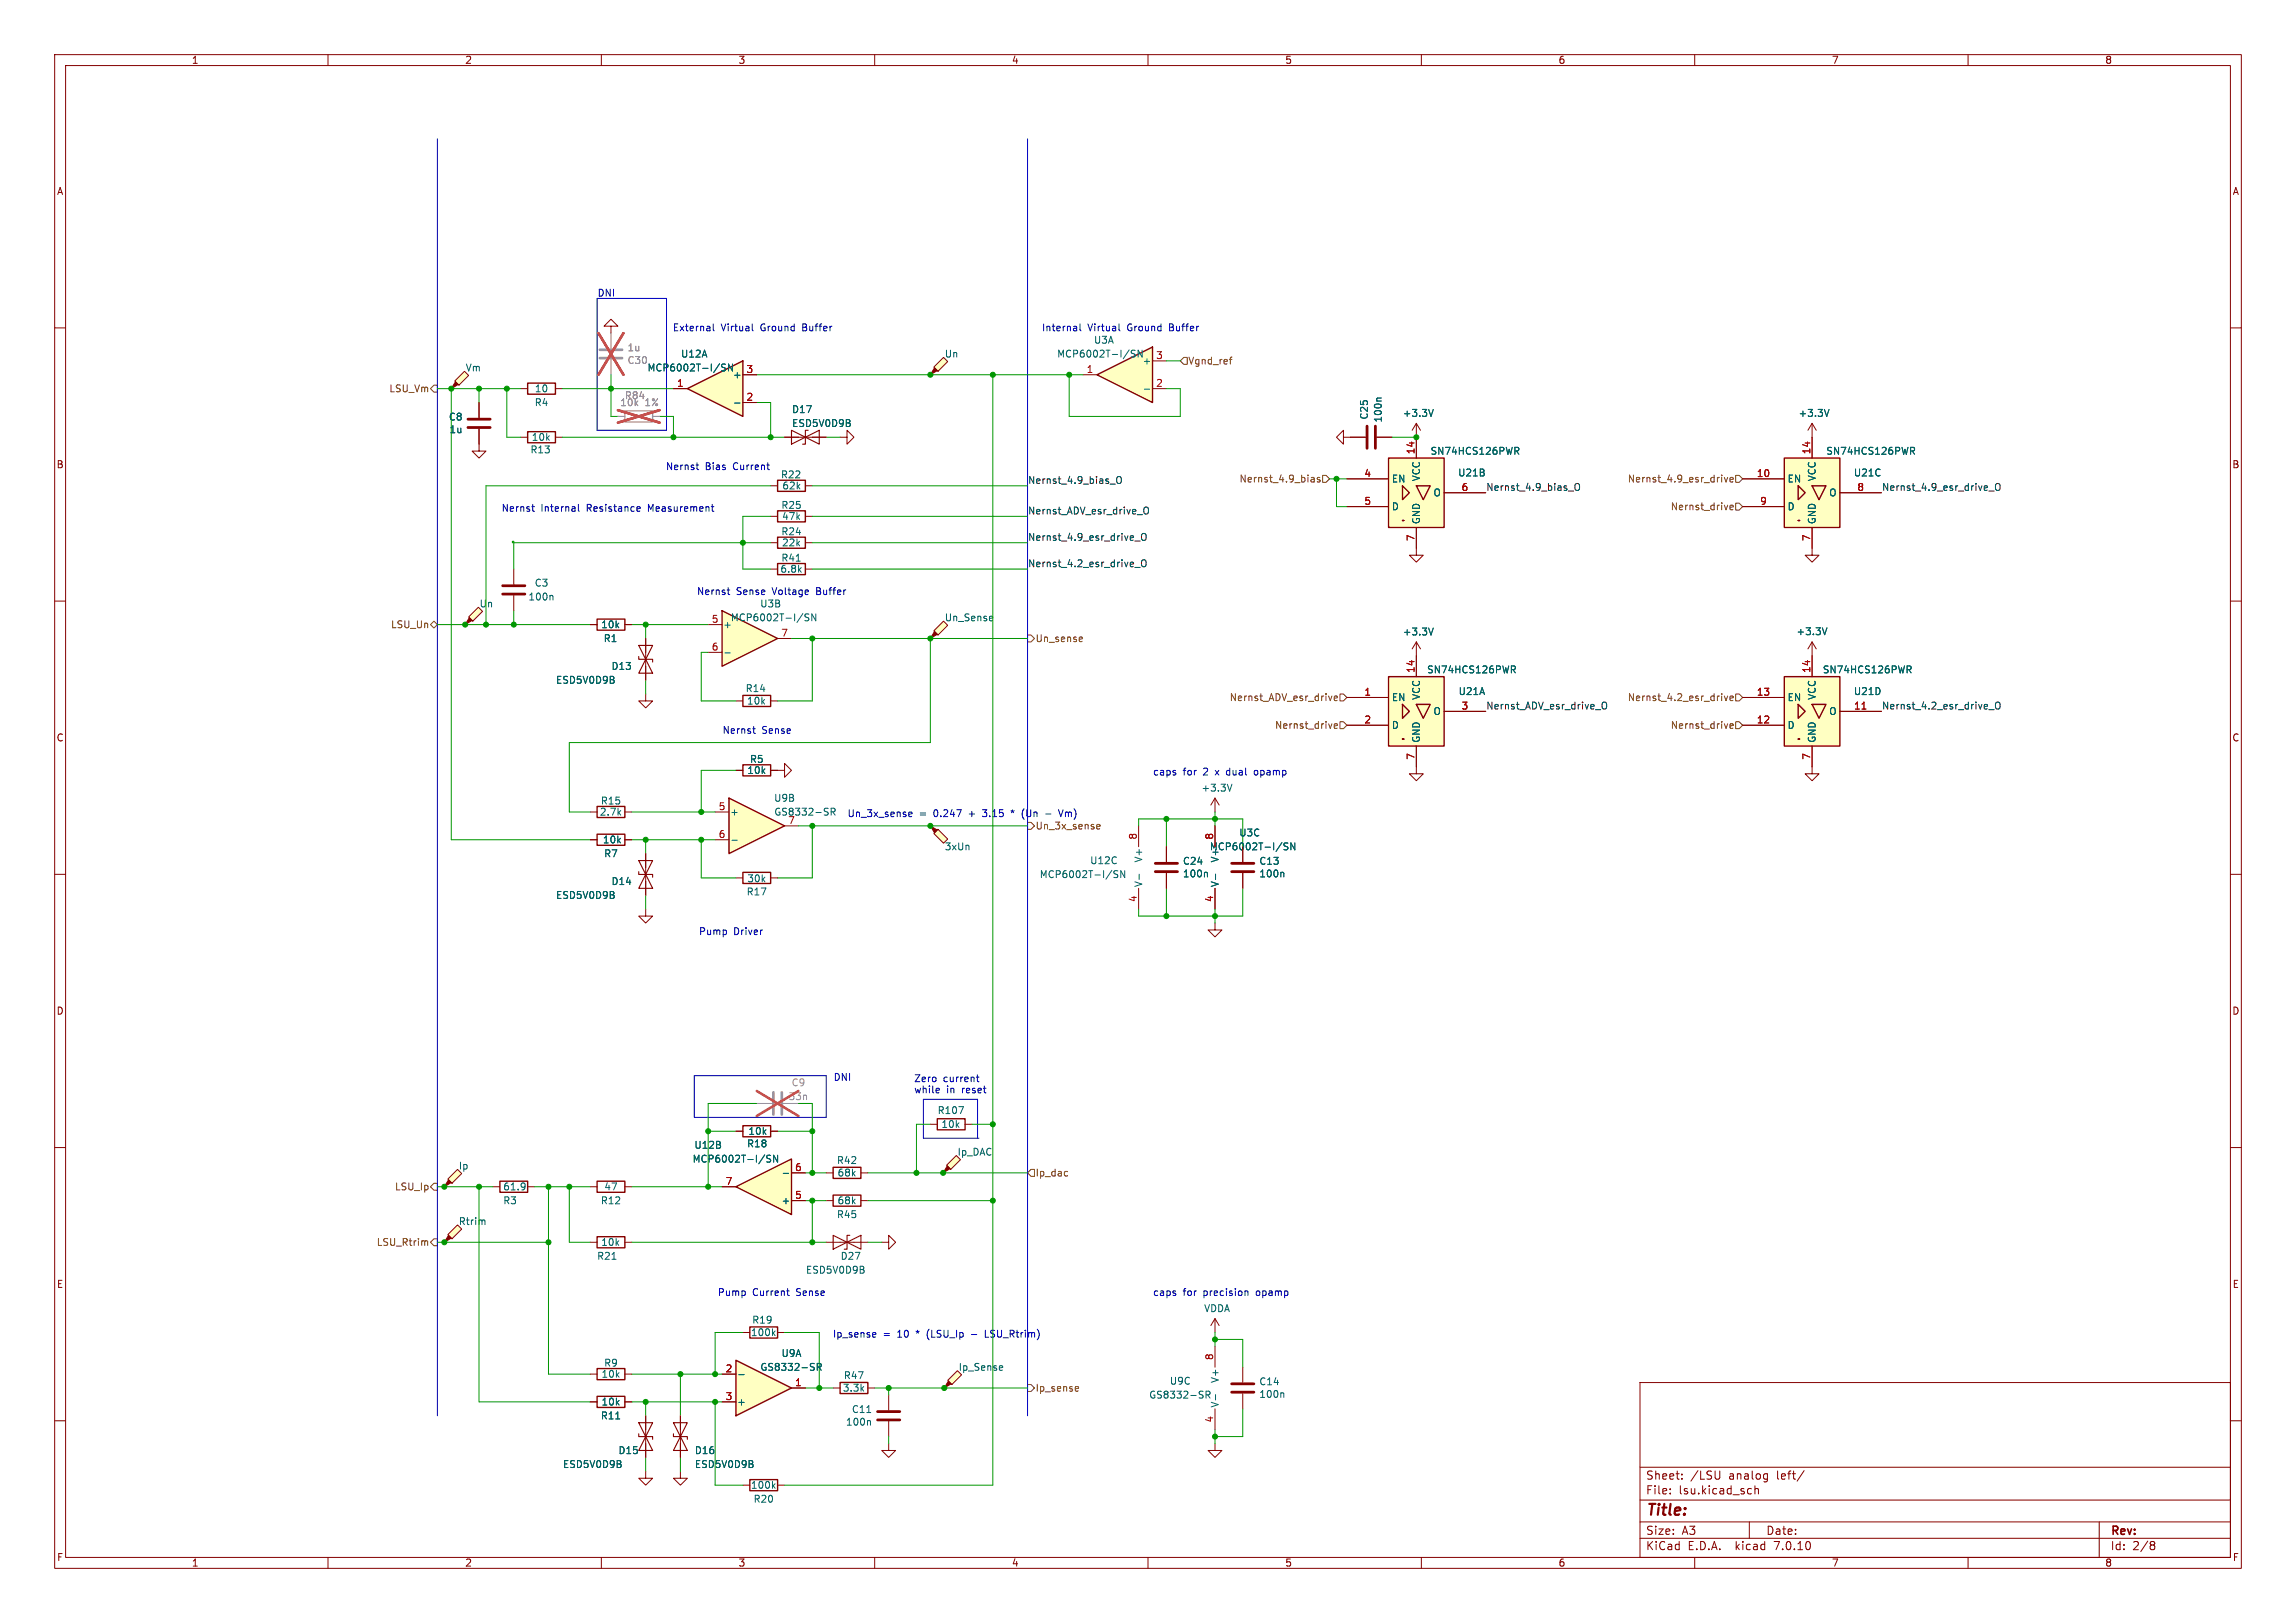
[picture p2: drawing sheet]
<svg xmlns="http://www.w3.org/2000/svg" width="420mm" height="297mm" viewBox="0 0 420 297" stroke-linecap="round" stroke-linejoin="round" font-family="sans-serif">
<defs><g id="words">
<text font-size="2.8" fill="#840000" x="301" y="277.9">Title:</text>
<g font-size="2.1" fill="#840000">
<text x="301" y="273.7">File:</text>
<text x="301" y="271">Sheet:</text>
<text x="307.1" y="273.7">lsu.kicad_sch</text>
<text x="309.2" y="271">/LSU</text>
<text x="316.3" y="271">analog</text>
<text x="325.2" y="271">left/</text>
<text x="301" y="281.1">Size:</text>
<text x="307.6" y="281.1">A3</text>
<text x="323" y="281.1">Date:</text>
<text x="386" y="281.3">Rev:</text>
<text x="301" y="283.9">KiCad</text>
<text x="308.7" y="283.9">E.D.A.</text>
<text x="317.6" y="283.9">kicad</text>
<text x="324.8" y="283.9">7.0.10</text>
<text x="386" y="283.9">Id:</text>
<text x="390.1" y="283.9">2/8</text>
</g>
<g font-size="1.8" fill="#840000">
<text x="35" y="11.9">1</text>
<text x="85" y="11.9">2</text>
<text x="135" y="11.9">3</text>
<text x="185" y="11.9">4</text>
<text x="235" y="11.9">5</text>
<text x="285" y="11.9">6</text>
<text x="335" y="11.9">7</text>
<text x="385" y="11.9">8</text>
<text x="10.3" y="35.9">A</text>
<text x="408.3" y="35.9">A</text>
<text x="10.3" y="85.9">B</text>
<text x="408.2" y="85.9">B</text>
<text x="10.3" y="135.9">C</text>
<text x="408.2" y="135.9">C</text>
<text x="10.3" y="185.9">D</text>
<text x="408.2" y="185.9">D</text>
<text x="10.3" y="235.9">E</text>
<text x="408.3" y="235.9">E</text>
<text x="10.3" y="285.9">F</text>
<text x="35" y="286.9">1</text>
<text x="85" y="286.9">2</text>
<text x="135" y="286.9">3</text>
<text x="185" y="286.9">4</text>
<text x="235" y="286.9">5</text>
<text x="285" y="286.9">6</text>
<text x="335" y="286.9">7</text>
<text x="385" y="286.9">8</text>
<text x="408.3" y="285.9">F</text>
</g>
<g font-size="1.8" fill="#0000c2">
<text x="109.2" y="54.4">DNI</text>
<text x="123" y="60.7">External</text>
<text x="131.9" y="60.7">Virtual</text>
<text x="139.2" y="60.7">Ground</text>
<text x="147.1" y="60.7">Buffer</text>
<text x="190.5" y="60.7">Internal</text>
<text x="199" y="60.7">Virtual</text>
<text x="206.3" y="60.7">Ground</text>
<text x="214.2" y="60.7">Buffer</text>
<text x="121.7" y="86.1">Nernst</text>
<text x="129" y="86.1">Bias</text>
<text x="134.2" y="86.1">Current</text>
<text x="91.7" y="93.7">Nernst</text>
<text x="98.9" y="93.7">Internal</text>
<text x="107.4" y="93.7">Resistance</text>
<text x="118.8" y="93.7">Measurement</text>
<text x="127.4" y="109">Nernst</text>
<text x="134.7" y="109">Sense</text>
<text x="141.4" y="109">Voltage</text>
<text x="149.6" y="109">Buffer</text>
<text x="132.1" y="134.4">Nernst</text>
<text x="139.4" y="134.4">Sense</text>
<text x="210.8" y="142">caps</text>
<text x="216.4" y="142">for</text>
<text x="220.2" y="142">2</text>
<text x="222.6" y="142">x</text>
<text x="224.8" y="142">dual</text>
<text x="230.1" y="142">opamp</text>
<text x="154.9" y="149.6">Un_3x_sense</text>
<text x="168.1" y="149.6">=</text>
<text x="170.9" y="149.6">0.247</text>
<text x="177.5" y="149.6">+</text>
<text x="180.2" y="149.6">3.15</text>
<text x="185.6" y="149.6">*</text>
<text x="187.8" y="149.6">(Un</text>
<text x="195" y="149.6">Vm)</text>
<text x="127.8" y="171.2">Pump</text>
<text x="134.2" y="171.2">Driver</text>
<text x="152.4" y="197.9">DNI</text>
<text x="167.1" y="198.1">Zero</text>
<text x="167.1" y="200.2">while</text>
<text x="172.5" y="198.1">current</text>
<text x="173.1" y="200.2">in</text>
<text x="176.1" y="200.2">reset</text>
<text x="131.2" y="237.2">Pump</text>
<text x="137.6" y="237.2">Current</text>
<text x="145.8" y="237.2">Sense</text>
<text x="210.8" y="237.2">caps</text>
<text x="216.4" y="237.2">for</text>
<text x="220.2" y="237.2">precision</text>
<text x="230.1" y="237.2">opamp</text>
<text x="152.3" y="244.9">Ip_sense</text>
<text x="161.5" y="244.9">=</text>
<text x="164.3" y="244.9">10</text>
<text x="167.9" y="244.9">*</text>
<text x="170" y="244.9">(LSU_Ip</text>
<text x="181.1" y="244.9">LSU_Rtrim)</text>
</g>
<g font-size="1.8" fill="#989898">
<text x="114.7" y="64.5">1u</text>
<text x="114.7" y="66.8">C30</text>
<text x="113.4" y="74.5">10k</text>
<text x="114.2" y="73.3">R84</text>
<text x="118" y="74.5">1%</text>
<text x="144.2" y="201.5">33n</text>
<text x="144.7" y="199">C9</text>
</g>
<g font-size="1.8" fill="#006464">
<text x="124.5" y="65.6">U12A</text>
<text x="172.7" y="65.6">Un</text>
<text x="193.3" y="65.6">MCP6002T-I/SN</text>
<text x="200" y="63.1">U3A</text>
<text x="85.1" y="68.2">Vm</text>
<text x="97.7" y="72">10</text>
<text x="118.3" y="68.2">MCP6002T-I/SN</text>
<text x="134" y="69.4">+</text>
<text x="208.9" y="66.9">+</text>
<text x="82" y="77.2">C8</text>
<text x="97.7" y="74.5">R4</text>
<text x="144.8" y="75.8">D17</text>
<text x="250.4" y="76.9" transform="rotate(-90 250.4 76.9)">C25</text>
<text x="253" y="77.4" transform="rotate(-90 253 77.4)">100n</text>
<text x="256.5" y="76.5">+3.3V</text>
<text x="328.9" y="76.5">+3.3V</text>
<text x="82.1" y="79.5">1u</text>
<text x="96.9" y="83.2">R13</text>
<text x="97.2" y="80.9">10k</text>
<text x="144.8" y="78.3">ESD5V0D9B</text>
<text x="261.6" y="83.4">SN74HCS126PWR</text>
<text x="334" y="83.4">SN74HCS126PWR</text>
<text x="142.8" y="87.7">R22</text>
<text x="143" y="89.8">62k</text>
<text x="254.5" y="88.5">EN</text>
<text x="259.9" y="88.2" transform="rotate(-90 259.9 88.2)">VCC</text>
<text x="266.6" y="87.4">U21B</text>
<text x="326.9" y="88.5">EN</text>
<text x="332.3" y="88.2" transform="rotate(-90 332.3 88.2)">VCC</text>
<text x="339" y="87.4">U21C</text>
<text x="142.8" y="93.3">R25</text>
<text x="143" y="95.4">47k</text>
<text x="254.5" y="93.6">D</text>
<text x="262.1" y="91">O</text>
<text x="326.9" y="93.6">D</text>
<text x="334.5" y="91">O</text>
<text x="142.8" y="98.1">R24</text>
<text x="143" y="100.2">22k</text>
<text x="259.9" y="96" transform="rotate(-90 259.9 96)">GND</text>
<text x="332.3" y="96" transform="rotate(-90 332.3 96)">GND</text>
<text x="97.7" y="107.5">C3</text>
<text x="142.7" y="105">6.8k</text>
<text x="142.8" y="103">R41</text>
<text x="87.6" y="111.4">Un</text>
<text x="96.6" y="110.1">100n</text>
<text x="133.6" y="113.9">MCP6002T-I/SN</text>
<text x="139" y="111.4">U3B</text>
<text x="172.7" y="113.9">Un_Sense</text>
<text x="109.9" y="115.2">10k</text>
<text x="110.3" y="117.7">R1</text>
<text x="132.2" y="115.2">+</text>
<text x="256.5" y="116.5">+3.3V</text>
<text x="328.5" y="116.4">+3.3V</text>
<text x="101.6" y="125.3">ESD5V0D9B</text>
<text x="111.8" y="122.8">D13</text>
<text x="260.9" y="123.4">SN74HCS126PWR</text>
<text x="333.3" y="123.4">SN74HCS126PWR</text>
<text x="136.3" y="126.8">R14</text>
<text x="136.5" y="129.1">10k</text>
<text x="254.5" y="128.5">EN</text>
<text x="259.9" y="128.2" transform="rotate(-90 259.9 128.2)">VCC</text>
<text x="262.1" y="131">O</text>
<text x="266.7" y="127.4">U21A</text>
<text x="326.9" y="128.5">EN</text>
<text x="332.3" y="128.2" transform="rotate(-90 332.3 128.2)">VCC</text>
<text x="334.5" y="131">O</text>
<text x="339" y="127.4">U21D</text>
<text x="254.5" y="133.6">D</text>
<text x="259.9" y="136" transform="rotate(-90 259.9 136)">GND</text>
<text x="326.9" y="133.6">D</text>
<text x="332.3" y="136" transform="rotate(-90 332.3 136)">GND</text>
<text x="136.6" y="141.8">10k</text>
<text x="137.1" y="139.8">R5</text>
<text x="109.6" y="149.5">2.7k</text>
<text x="109.8" y="147.4">R15</text>
<text x="133.5" y="149.5">+</text>
<text x="141.5" y="146.9">U9B</text>
<text x="141.5" y="149.5">GS8332-SR</text>
<text x="219.7" y="145.1">+3.3V</text>
<text x="110.2" y="154.5">10k</text>
<text x="144.1" y="150.9">7</text>
<text x="172.7" y="155.8">3xUn</text>
<text x="221.2" y="155.8">MCP6002T-I/SN</text>
<text x="226.6" y="153.3">U3C</text>
<text x="110.4" y="157.1">R7</text>
<text x="136.6" y="161.6">30k</text>
<text x="190.1" y="160.9">MCP6002T-I/SN</text>
<text x="199.3" y="158.3">U12C</text>
<text x="209.1" y="157.9" transform="rotate(-90 209.1 157.9)">V+</text>
<text x="216.3" y="160.8">100n</text>
<text x="216.3" y="158.4">C24</text>
<text x="223.1" y="157.9" transform="rotate(-90 223.1 157.9)">V+</text>
<text x="230.3" y="160.8">100n</text>
<text x="230.3" y="158.4">C13</text>
<text x="101.6" y="164.7">ESD5V0D9B</text>
<text x="111.8" y="162.2">D14</text>
<text x="136.5" y="164.1">R17</text>
<text x="209.1" y="162.4" transform="rotate(-90 209.1 162.4)">V-</text>
<text x="223.1" y="162.4" transform="rotate(-90 223.1 162.4)">V-</text>
<text x="136.8" y="207.9">10k</text>
<text x="171.4" y="204.1">R107</text>
<text x="172.1" y="206.6">10k</text>
<text x="83.8" y="214.2">Ip</text>
<text x="126.6" y="213">MCP6002T-I/SN</text>
<text x="126.9" y="210.4">U12B</text>
<text x="136.6" y="210.2">R18</text>
<text x="153" y="213.2">R42</text>
<text x="153.1" y="215.5">68k</text>
<text x="175.1" y="211.7">Ip_DAC</text>
<text x="92" y="220.6">R3</text>
<text x="92" y="218">61.9</text>
<text x="109.8" y="220.6">R12</text>
<text x="110.4" y="218">47</text>
<text x="142.9" y="220.6">+</text>
<text x="153.1" y="220.6">68k</text>
<text x="83.8" y="224.4">Rtrim</text>
<text x="153" y="223.1">R45</text>
<text x="109.1" y="230.7">R21</text>
<text x="109.9" y="228.2">10k</text>
<text x="147.3" y="233.3">ESD5V0D9B</text>
<text x="153.7" y="230.7">D27</text>
<text x="137.3" y="244.7">100k</text>
<text x="137.5" y="242.4">R19</text>
<text x="220.2" y="240.3">VDDA</text>
<text x="110.4" y="250.3">R9</text>
<text x="139" y="251.1">GS8332-SR</text>
<text x="142.9" y="248.5">U9A</text>
<text x="175.3" y="251.1">Ip_Sense</text>
<text x="109.9" y="252.3">10k</text>
<text x="109.9" y="257.4">10k</text>
<text x="134.7" y="257.4">+</text>
<text x="154.1" y="254.9">3.3k</text>
<text x="154.3" y="252.6">R47</text>
<text x="210.1" y="256.1">GS8332-SR</text>
<text x="213.9" y="253.6">U9C</text>
<text x="223.1" y="257.7" transform="rotate(-90 223.1 257.7)">V-</text>
<text x="223.1" y="253.2" transform="rotate(-90 223.1 253.2)">V+</text>
<text x="230.3" y="256">100n</text>
<text x="230.3" y="253.7">C14</text>
<text x="109.8" y="259.9">R11</text>
<text x="154.6" y="261.1">100n</text>
<text x="155.7" y="258.8">C11</text>
<text x="102.9" y="268.8">ESD5V0D9B</text>
<text x="113" y="266.3">D15</text>
<text x="127" y="266.3">D16</text>
<text x="127" y="268.8">ESD5V0D9B</text>
<text x="137.3" y="272.6">100k</text>
<text x="137.8" y="275.2">R20</text>
</g>
<g font-size="1.8" fill="#a90000">
<text x="211.4" y="65.8">3</text>
<text x="123.8" y="70.9">1</text>
<text x="136.5" y="68.3">3</text>
<text x="198.7" y="68.3">1</text>
<text x="211.4" y="70.9">2</text>
<text x="136.5" y="73.4">2</text>
<text x="258.8" y="83.2" transform="rotate(-90 258.8 83.2)">14</text>
<text x="331.2" y="83.2" transform="rotate(-90 331.2 83.2)">14</text>
<text x="249.5" y="87.4">4</text>
<text x="267.3" y="89.9">6</text>
<text x="321.3" y="87.4">10</text>
<text x="339.7" y="89.9">8</text>
<text x="249.5" y="92.5">5</text>
<text x="321.9" y="92.5">9</text>
<text x="258.8" y="99.1" transform="rotate(-90 258.8 99.1)">7</text>
<text x="331.2" y="99.1" transform="rotate(-90 331.2 99.1)">7</text>
<text x="130.1" y="114">5</text>
<text x="130.1" y="119.1">6</text>
<text x="142.8" y="116.6">7</text>
<text x="258.8" y="123.2" transform="rotate(-90 258.8 123.2)">14</text>
<text x="331.2" y="123.2" transform="rotate(-90 331.2 123.2)">14</text>
<text x="249.5" y="127.4">1</text>
<text x="267.3" y="129.9">3</text>
<text x="321.3" y="127.4">13</text>
<text x="339" y="129.9">11</text>
<text x="249.5" y="132.5">2</text>
<text x="321.3" y="132.5">12</text>
<text x="258.8" y="139.1" transform="rotate(-90 258.8 139.1)">7</text>
<text x="331.2" y="139.1" transform="rotate(-90 331.2 139.1)">7</text>
<text x="131.4" y="148.3">5</text>
<text x="131.4" y="153.4">6</text>
<text x="208" y="153.7" transform="rotate(-90 208 153.7)">8</text>
<text x="222" y="153.7" transform="rotate(-90 222 153.7)">8</text>
<text x="208" y="165.2" transform="rotate(-90 208 165.2)">4</text>
<text x="222" y="165.2" transform="rotate(-90 222 165.2)">4</text>
<text x="145.3" y="214.4">6</text>
<text x="132.6" y="216.9">7</text>
<text x="145.3" y="219.5">5</text>
<text x="132.6" y="251.2">2</text>
<text x="222" y="249" transform="rotate(-90 222 249)">8</text>
<text x="132.6" y="256.3">3</text>
<text x="145.3" y="253.7">1</text>
<text x="222" y="260.4" transform="rotate(-90 222 260.4)">4</text>
</g>
<g font-size="1.8" fill="#725600">
<text x="71.1" y="72">LSU_Vm</text>
<text x="217.3" y="66.9">Vgnd_ref</text>
<text x="226.6" y="88.5">Nernst_4.9_bias</text>
<text x="297.7" y="88.5">Nernst_4.9_esr_drive</text>
<text x="305.5" y="93.6">Nernst_drive</text>
<text x="71.4" y="115.2">LSU_Un</text>
<text x="189.3" y="117.7">Un_sense</text>
<text x="224.8" y="128.5">Nernst_ADV_esr_drive</text>
<text x="297.7" y="128.5">Nernst_4.2_esr_drive</text>
<text x="233.1" y="133.6">Nernst_drive</text>
<text x="305.5" y="133.6">Nernst_drive</text>
<text x="189.3" y="152">Un_3x_sense</text>
<text x="189.3" y="215.5">Ip_dac</text>
<text x="72.1" y="218">LSU_Ip</text>
<text x="68.8" y="228.2">LSU_Rtrim</text>
<text x="189.3" y="254.9">Ip_sense</text>
</g>
<g font-size="1.8" fill="#0f0f0f">
<text x="188" y="88.6">Nernst_4.9_bias_O</text>
<text x="271.8" y="89.9">Nernst_4.9_bias_O</text>
<text x="344.2" y="89.9">Nernst_4.9_esr_drive_O</text>
<text x="188" y="94.2">Nernst_ADV_esr_drive_O</text>
<text x="188" y="99.1">Nernst_4.9_esr_drive_O</text>
<text x="188" y="103.9">Nernst_4.2_esr_drive_O</text>
<text x="271.8" y="129.9">Nernst_ADV_esr_drive_O</text>
<text x="344.2" y="129.9">Nernst_4.2_esr_drive_O</text>
</g>
</g></defs>
<g fill="none" stroke="#840000" stroke-width=".18">
<path d="M10 10h400v277h-400zM12 12h396v273h-396zM60 10v2M110 10v2M160 10v2M210 10v2M260 10v2M310 10v2M360 10v2M10 60h2M111.8 59.7h-1.3l1.3-1.3 1.2 1.3h-1.2v1.3M408 60h2"/>
<path d="M87.6 81.3v1.3h-1.2l1.2 1.2 1.3-1.2h-1.3M10 110h2M331.5 117.5l-.8 1.2M331.5 117.5v2.5M331.5 117.5l.7 1.2M408 110h2M118.1 127v1.3h-1.3l1.3 1.2 1.3-1.2h-1.3M10 160h2M331.5 140.3v1.3h-1.3l1.3 1.3 1.2-1.3h-1.2M408 160h2M10 210h2M408 210h2"/>
<path d="M10 260h2M300 253h108v32h-108zM408 260h2M300 278.5h108M300 274.5h108M300 268.5h108M305.5 273.2v.2M305.5 272.5v.1M307.7 270.5v.2M307.7 269.8v.1M314.6 269.2v1.2l-.3 .3M319.9 272.4l.5 .1"/>
<path d="M320 278.5v3M320.4 273.3l-.5 .1M321 272.5l.2-.1 .4 .1 .1 .9M321 271.9v1.5M323.2 269.7l.1 .1M323.3 269.7v1.2l-.1 .2M323.3 270.6l-.1 .1M330 269.1l-1.3 1.9M384 278.5v6.5M60 285v2M110 285v2M160 285v2"/>
<path d="M210 285v2M260 285v2M300 281.5h108M310 285v2M360 285v2M393.6 282.1h.3l.3 .3-.3 .3M393.6 282.7h.3M393.9 282.7l.2 .2 .1 .4-.3 .3h-.3"/>
</g>
<path d="M109.7 64h4.1M109.7 65.5h4.1" fill="none" stroke="#a1a1a1" stroke-width=".51"/>
<path d="M111.8 61v2.8M111.8 65.8v2.8M113 76.2h1.3M119.4 76.2h1.2" fill="none" stroke="#a1a1a1" stroke-width=".18"/>
<path d="M109.5 61l4.5 7.6M113 75.1l7.6 2.2M114 61l-4.5 7.6M120.6 75.1l-7.6 2.2" fill="none" stroke="#eb3a3d" stroke-width=".46"/>
<path d="M114.3 75.2h5.1v2h-5.1z" fill="none" stroke="#a1a1a1" stroke-width=".25"/>
<path d="M334.2 114.9l-.4 1.2" fill="none" stroke="#006464" stroke-width=".18"/>
<path d="M85.7 112.9l1.8-1.8 .8 .8-1.8 1.8z" fill="#ffffc2"/>
<path d="M85.9 113l.5 .5-1.3 .8z" fill="#840000" stroke="#840000" stroke-width=".18"/>
<path d="M85.1 114.3h.1M85.7 112.9l1.8-1.8 .8 .8-1.8 1.8zM118.1 166.4v1.2h-1.3l1.3 1.3 1.3-1.3h-1.3M170.2 205.7h1.2M176.5 205.7h1.3" fill="none" stroke="#840000" stroke-width=".18"/>
<path d="M171.4 204.7h5.1v2.1h-5.1z" fill="none" stroke="#840000" stroke-width=".25"/>
<path d="M175.4 202.5h.8l-.5 1.3" fill="none" stroke="#006464" stroke-width=".18"/>
<path d="M174.9 211.5l.8 .7-1.8 1.8-.7-.8z" fill="#ffffc2"/>
<path d="M173.3 213.4l.5 .5-1.3 .7z" fill="#840000" stroke="#840000" stroke-width=".18"/>
<path d="M95.2 80h1.3M101.6 80h1.3M118.1 116.8v7.7M134.6 207h1.3M141 207h1.2M172.5 214.6h.1M174.9 211.5l.8 .7-1.8 1.8-.7-.8z" fill="none" stroke="#840000" stroke-width=".18"/>
<path d="M116.8 118.1h2.6l-1.3 2.6zM116.8 120.1v.6h2.6v.5M118.1 120.7l1.3 2.5h-2.6z" fill="none" stroke="#840000" stroke-width=".2"/>
<path d="M96.5 79h5.1v2h-5.1zM135.9 206h5.1v2h-5.1z" fill="none" stroke="#840000" stroke-width=".25"/>
<path d="M83.2 69.7l1.8-1.8 .7 .8-1.8 1.8z" fill="#ffffc2"/>
<path d="M83.3 69.9l.5 .5-1.3 .7z" fill="#840000" stroke="#840000" stroke-width=".18"/>
<path d="M82.5 71.1h.1M83.2 69.7l1.8-1.8 .7 .8-1.8 1.8zM87.6 73.7v2.8M87.6 78.5v2.8M245.7 80v1.3l-1.2-1.3 1.2-1.3v1.3h1.3M151.1 227.3h7.6" fill="none" stroke="#840000" stroke-width=".18"/>
<path d="M152.4 226.1l2.5 1.2-2.5 1.3zM154.9 227.3l2.6-1.2v2.5zM155.4 226.1h-.5v2.5h-.5" fill="none" stroke="#840000" stroke-width=".2"/>
<path d="M85.6 78.2h4.1M85.6 76.7h4.1" fill="none" stroke="#840000" stroke-width=".51"/>
<path d="M134.6 217.2l10.2-5.1v10.1z" fill="#ffffc2"/>
<path d="M96.5 70.1h5.1v2h-5.1zM109.2 216.2h5.1v2h-5.1zM134.6 217.2l10.2-5.1v10.1zM152.4 218.7h5.1v2h-5.1zM152.4 213.6h5.1v2h-5.1zM109.2 226.3h5.1v2h-5.1z" fill="none" stroke="#840000" stroke-width=".25"/>
<g fill="none" stroke="#840000" stroke-width=".18">
<path d="M95.2 71.1h1.3M101.6 71.1h1.3M94 104.1v2.8M94 109v2.8M107.9 217.2h1.3M114.3 217.2h1.3M132.1 217.2h2.5M144.8 219.7h2.5M144.8 214.6h2.5M151.1 219.7h1.3M151.1 214.6h1.3M157.5 219.7h1.2"/>
<path d="M157.5 214.6h1.2M107.9 227.3h1.3M114.3 227.3h1.3"/>
</g>
<path d="M101 109l.1 .1v.7M141 211.5l-.5-.1-.2 .1v.4l.5 .2 .2 .3-.3 .3-.5-.1M142.2 211.4v1.3l-.7-1.3v1.3M143.3 214.7h1M112 230.4h.7" fill="none" stroke="#006464" stroke-width=".18"/>
<path d="M141.5 199.9v4.1M143 199.9v4.1" fill="none" stroke="#a1a1a1" stroke-width=".51"/>
<path d="M138.4 201.9h2.8M143.3 201.9h2.7" fill="none" stroke="#a1a1a1" stroke-width=".18"/>
<path d="M138.4 199.6l7.6 4.6M146 199.6l-7.6 4.6" fill="none" stroke="#eb3a3d" stroke-width=".46"/>
<path d="M91.9 107.2h4.1M91.9 108.7h4.1" fill="none" stroke="#840000" stroke-width=".51"/>
<path d="M81.9 215.8l1.8-1.8 .8 .8-1.8 1.7z" fill="#ffffc2"/>
<path d="M82 215.9l.5 .5-1.2 .8z" fill="#840000" stroke="#840000" stroke-width=".18"/>
<path d="M81.3 217.2h.1M81.9 215.8l1.8-1.8 .8 .8-1.8 1.7zM90.2 217.2h1.2M96.5 217.2h1.3" fill="none" stroke="#840000" stroke-width=".18"/>
<path d="M91.4 216.2h5.1v2h-5.1z" fill="none" stroke="#840000" stroke-width=".25"/>
<path d="M95.9 216.5l.2 .7-.2 .4M96.1 217l-.2 .2" fill="none" stroke="#006464" stroke-width=".18"/>
<path d="M81.9 225.9l1.8-1.7 .8 .7-1.8 1.8z" fill="#ffffc2"/>
<path d="M82 226.1l.5 .5-1.2 .7z" fill="#840000" stroke="#840000" stroke-width=".18"/>
<g fill="none" stroke="#840000" stroke-width=".18">
<path d="M141 88.9h1.2M147.3 88.9h1.3M107.9 114.3h1.3M114.3 114.3h1.3M107.9 153.7h1.3M107.9 148.6h1.3M114.3 153.7h1.3M114.3 148.6h1.3M118.1 156.2v7.6M134.6 141h1.3M141 141h1.2M134.6 160.7h1.3"/>
<path d="M141 160.7h1.2M81.3 227.3h.1M81.9 225.9l1.8-1.7 .8 .7-1.8 1.8zM107.9 251.5h1.3M107.9 256.5h1.3M114.3 251.5h1.3M114.3 256.5h1.3M118.1 259.1v7.6M135.9 243.8h1.3M142.2 243.8h1.3M118.1 269.2v1.3h-1.3l1.3 1.3 1.3-1.3h-1.3M135.9 271.8h1.3"/>
<path d="M142.2 271.8h1.3"/>
</g>
<path d="M88.5 223.3l.2 .1v.7M112.6 259.7h.8M141.4 243.9l.4 .5M141.8 243.6l-.5 .5M141.4 271.9l.4 .5M141.8 271.5l-.5 .5" fill="none" stroke="#006464" stroke-width=".18"/>
<path d="M142.2 87.9h5.1v2h-5.1zM109.2 113.3h5.1v2h-5.1zM135.9 140h5.1v2h-5.1zM109.2 152.7h5.1v2h-5.1zM109.2 147.6h5.1v2h-5.1zM135.9 159.6h5.1v2.1h-5.1zM109.2 250.4h5.1v2.1h-5.1zM109.2 255.5h5.1v2.1h-5.1zM137.2 242.8h5v2.1h-5zM137.2 270.8h5v2h-5z" fill="none" stroke="#840000" stroke-width=".25"/>
<path d="M116.8 157.5h2.6l-1.3 2.5zM116.8 159.5v.5h2.6v.5M118.1 160l1.3 2.6h-2.6zM116.8 260.3h2.6l-1.3 2.6zM116.8 262.4v.5h2.6v.5M118.1 262.9l1.3 2.5h-2.6z" fill="none" stroke="#840000" stroke-width=".2"/>
<path d="M134.6 248.9l10.2 5.1-10.2 5.1z" fill="#ffffc2"/>
<path d="M134.6 248.9l10.2 5.1-10.2 5.1z" fill="none" stroke="#840000" stroke-width=".25"/>
<path d="M132.1 251.5h2.5M132.1 256.5h2.5M144.8 254h2.5" fill="none" stroke="#840000" stroke-width=".18"/>
<path d="M135.1 251.6h1M149.5 250.2l.6-.1 .1-.2v-.3l-.7-.1v1.3M149.8 250.2l.4 .6" fill="none" stroke="#006464" stroke-width=".18"/>
<path d="M170.8 115.4l1.8-1.7 .8 .7-1.8 1.8z" fill="#ffffc2"/>
<path d="M170.9 115.6l.5 .5-1.2 .7z" fill="#840000" stroke="#840000" stroke-width=".18"/>
<path d="M170.2 116.8h.1M170.8 115.4l1.8-1.7 .8 .7-1.8 1.8z" fill="none" stroke="#840000" stroke-width=".18"/>
<path d="M181.4 112.8l.2 .3-.6 .1M181.5 113.5l-.1 .1" fill="none" stroke="#006464" stroke-width=".18"/>
<path d="M132.1 111.8l10.1 5-10.1 5.1z" fill="#ffffc2"/>
<path d="M132.1 111.8l10.1 5-10.1 5.1z" fill="none" stroke="#840000" stroke-width=".25"/>
<path d="M129.5 114.3h2.6M129.5 119.4h2.6M142.2 116.8h2.6" fill="none" stroke="#840000" stroke-width=".18"/>
<path d="M132.6 119.5h1M148 112.4l-.5-.1-.2 .2v.3l.5 .3 .2 .3-.3 .2-.5-.1M149.2 112.3v1.3l-.7-1.3v1.3" fill="none" stroke="#006464" stroke-width=".18"/>
<path d="M170.8 152.5l.8-.7 1.8 1.7-.8 .8z" fill="#ffffc2"/>
<path d="M170.2 151.1l1.2 .8-.5 .5z" fill="#840000" stroke="#840000" stroke-width=".18"/>
<path d="M170.2 151.1h.1M170.8 152.5l.8-.7 1.8 1.7-.8 .8z" fill="none" stroke="#840000" stroke-width=".18"/>
<path d="M133.3 146.1l10.2 5-10.2 5.1z" fill="#ffffc2"/>
<path d="M142.2 103.1h5.1v2.1h-5.1zM133.3 146.1l10.2 5-10.2 5.1z" fill="none" stroke="#840000" stroke-width=".25"/>
<path d="M141 104.1h1.2M147.3 104.1h1.3M130.8 148.6h2.5M130.8 153.7h2.5M142.2 141h1.3v1.2l1.3-1.2-1.3-1.3v1.3M143.5 151.1h2.5" fill="none" stroke="#840000" stroke-width=".18"/>
<path d="M145.7 102.7h.7M133.9 153.8h.9M152 148.6l.6-.1 .2-.2-.1-.3-.7-.1v1.3M152.3 148.6l.5 .6" fill="none" stroke="#006464" stroke-width=".18"/>
<path d="M125.7 71.1l10.2-5.1v10.2z" fill="#ffffc2"/>
<path d="M125.7 71.1l10.2-5.1v10.2zM135.9 127.3h5.1v2h-5.1z" fill="none" stroke="#840000" stroke-width=".25"/>
<path d="M123.2 71.1h2.5M135.9 73.7h2.5M135.9 68.6h2.5M143.5 80h7.6M153.7 80h1.2v1.3l1.3-1.3-1.3-1.3v1.3M134.6 128.3h1.3M141 128.3h1.2M208.3 151.1v3.8M208.3 162.6v3.8" fill="none" stroke="#840000" stroke-width=".18"/>
<path d="M132.7 66.7l-.5-.1-.2 .1v.4l.6 .2 .1 .3-.2 .3-.5-.1M134 66.6v1.3l-.7-1.3v1.3M134.4 73.8h1M204.5 159.4l-.5-.1-.2 .2v.3l.5 .3 .2 .3-.3 .2-.5-.1M205.7 159.3v1.3l-.7-1.3v1.3M208.4 160v.9" fill="none" stroke="#006464" stroke-width=".18"/>
<path d="M144.8 78.7l2.5 1.3-2.5 1.3zM147.8 78.7h-.5v2.6h-.5M147.3 80l2.6-1.3v2.6z" fill="none" stroke="#840000" stroke-width=".2"/>
<path d="M170.8 67.2l1.8-1.8 .8 .8-1.8 1.7z" fill="#ffffc2"/>
<path d="M170.9 67.3l.5 .5-1.2 .8z" fill="#840000" stroke="#840000" stroke-width=".18"/>
<g fill="none" stroke="#840000" stroke-width=".18">
<path d="M170.2 68.6h.1M170.8 67.2l1.8-1.8 .8 .8-1.8 1.7zM141 94.5h1.2M141 99.3h1.2M147.3 94.5h1.3M147.3 99.3h1.3M161.3 227.3h1.3v1.3l1.2-1.3-1.2-1.2v1.2M162.6 255.3v2.8M222.2 241.3l-.7 1.3M222.2 241.3v2.5M222.2 241.3l.8 1.3M162.6 264.2v1.2h-1.3l1.3 1.3 1.2-1.3h-1.2"/>
<path d="M162.6 260.1v2.8M222.2 264.2v1.2h1.3l-1.3 1.3-1.2-1.3h1.2"/>
</g>
<path d="M142.2 93.5h5.1v2h-5.1zM142.2 98.3h5.1v2h-5.1z" fill="none" stroke="#840000" stroke-width=".25"/>
<path d="M160.5 259.8h4.1M160.5 258.3h4.1" fill="none" stroke="#840000" stroke-width=".51"/>
<path d="M158.6 258.5h.7M159 260l.2 .1v.7" fill="none" stroke="#006464" stroke-width=".18"/>
<path d="M173.4 252.6l1.7-1.8 .8 .8-1.8 1.8z" fill="#ffffc2"/>
<path d="M173.5 252.7l.5 .5-1.3 .8z" fill="#840000" stroke="#840000" stroke-width=".18"/>
<g fill="none" stroke="#840000" stroke-width=".18">
<path d="M213.4 154.9v2.8M213.4 159.8v2.8M222.2 151.1v3.8M227.3 154.9v2.8M227.3 159.8v2.8M222.2 168.9v1.3h1.3l-1.3 1.3-1.2-1.3h1.2M222.2 162.6v3.8M124.5 259.1v7.6M152.4 254h1.3M158.7 254h1.3M172.7 254h.1M173.4 252.6l1.7-1.8 .8 .8-1.8 1.8z"/>
<path d="M222.2 246.4v3.8M222.2 257.8v3.8M227.3 250.2v2.8M227.3 255v2.8"/>
</g>
<path d="M220.7 159.6l.2 .2v.7M222.3 160v.9M234.7 159.6l.1 .2v.7M235.6 154.3l-.5-.1-.2 .3 .1 .3 .5 .2v.4l-.2 .1h-.4M236.9 154.2v1.3l-.8-1.3v1.3M183.2 249.9l.2 .3-.6 .1M183.4 250.7l-.2 .1M220.6 255.2h.6l.1-.2v-.3l-.7-.1v1.2M220.9 255.2l.4 .6M222.3 255.2v1M234.7 254.9l.1 .2v.6" fill="none" stroke="#006464" stroke-width=".18"/>
<path d="M153.7 253h5v2h-5z" fill="none" stroke="#840000" stroke-width=".25"/>
<path d="M211.3 159.5h4.1M211.3 158h4.1M225.3 159.5h4.1M225.3 158h4.1M225.3 254.8h4.1M225.3 253.2h4.1" fill="none" stroke="#840000" stroke-width=".51"/>
<path d="M123.2 260.3h2.5l-1.2 2.6zM123.2 262.4v.5h2.5v.5M124.5 262.9l1.2 2.5h-2.5z" fill="none" stroke="#840000" stroke-width=".2"/>
<path d="M200.7 68.6l10.1-5.1v10.2z" fill="#ffffc2"/>
<path d="M200.7 68.6l10.1-5.1v10.2z" fill="none" stroke="#840000" stroke-width=".25"/>
<path d="M198.1 68.6h2.6M210.8 71.1h2.6M210.8 66h2.6M222.2 146.1l-.7 1.2M222.2 146.1v2.5M222.2 146.1l.8 1.2" fill="none" stroke="#840000" stroke-width=".18"/>
<path d="M207.6 64.1h-.4l-.2 .1v.4l.5 .2 .1 .3-.2 .2h-.5M208.9 64.1v1.2l-.7-1.2v1.2M209.3 71.2h1M225.4 143.5l-.5 1.3" fill="none" stroke="#006464" stroke-width=".18"/>
<g fill="#ffffc2" stroke="#ffffc2" stroke-width=".18">
<path d="M256.5 95.3h.3z"/>
<path d="M254 83.8h10.2v12.7h-10.2z"/>
</g>
<g fill="#ffffc2">
<path d="M256.5 88.9l1.3 1.3-1.3 1.2z"/>
<path d="M259.1 88.9h2.5l-1.3 2.5z"/>
</g>
<path d="M254 83.8h10.2v12.7h-10.2zM256.5 95.3h.3zM256.5 88.9l1.3 1.3-1.3 1.2zM259.1 88.9h2.5l-1.3 2.5z" fill="none" stroke="#840000" stroke-width=".25"/>
<g fill="none" stroke="#840000" stroke-width=".18">
<path d="M259.1 77.5v6.3M259.1 77.5l-.8 1.2M259.1 77.5l.7 1.2M246.4 87.6h7.6M246.4 92.7h7.6M247 80h2.8M251.8 80h2.8M259.1 96.5v5.1h-1.3l1.3 1.3 1.2-1.3h-1.2M264.2 90.2h7.6M259.1 117.5v2.5M259.1 117.5l-.8 1.2M259.1 117.5l.7 1.2"/>
<path d="M124.5 269.2v1.3h-1.3l1.3 1.3 1.2-1.3h-1.2"/>
</g>
<path d="M252.7 72.8h-.7l-.2 .2M262.2 74.9l-.4 1.3M277.1 81.9h.5l.2 .2-.1 .4h-.6M277.4 82.5l.4 .6M262.2 114.9l-.4 1.3" fill="none" stroke="#006464" stroke-width=".18"/>
<path d="M250.1 78v4M251.6 78v4" fill="none" stroke="#840000" stroke-width=".51"/>
<g fill="#ffffc2" stroke="#ffffc2" stroke-width=".18">
<path d="M256.5 135.3h.3z"/>
<path d="M254 123.8h10.2v12.7h-10.2z"/>
</g>
<g fill="#ffffc2">
<path d="M256.5 128.9l1.3 1.3-1.3 1.2z"/>
<path d="M259.1 128.9h2.5l-1.3 2.5z"/>
</g>
<path d="M254 123.8h10.2v12.7h-10.2zM256.5 135.3h.3zM256.5 128.9l1.3 1.3-1.3 1.2zM259.1 128.9h2.5l-1.3 2.5z" fill="none" stroke="#840000" stroke-width=".25"/>
<path d="M246.4 127.6h7.6M246.4 132.7h7.6M259.1 136.5v5.1h-1.3l1.3 1.3 1.2-1.3h-1.2M259.1 120v3.8M264.2 130.2h7.6" fill="none" stroke="#840000" stroke-width=".18"/>
<path d="M276.5 121.9h.5l.2 .2-.1 .4h-.6M276.8 122.5l.4 .6" fill="none" stroke="#006464" stroke-width=".18"/>
<g fill="#ffffc2" stroke="#ffffc2" stroke-width=".18">
<path d="M328.9 95.3h.3z"/>
<path d="M326.4 83.8h10.1v12.7h-10.1z"/>
</g>
<g fill="#ffffc2">
<path d="M328.9 88.9l1.3 1.3-1.3 1.2z"/>
<path d="M331.5 88.9h2.5l-1.3 2.5z"/>
</g>
<path d="M326.4 83.8h10.1v12.7h-10.1zM328.9 95.3h.3zM328.9 88.9l1.3 1.3-1.3 1.2zM331.5 88.9h2.5l-1.3 2.5z" fill="none" stroke="#840000" stroke-width=".25"/>
<path d="M318.8 87.6h7.6M318.8 92.7h7.6M331.5 80v3.8M331.5 96.5v3.8M336.5 90.2h7.7" fill="none" stroke="#840000" stroke-width=".18"/>
<path d="M349.5 81.9h.5l.2 .2-.1 .4h-.6M349.8 82.5l.4 .6" fill="none" stroke="#006464" stroke-width=".18"/>
<g fill="#ffffc2" stroke="#ffffc2" stroke-width=".18">
<path d="M328.9 135.3h.3z"/>
<path d="M326.4 123.8h10.1v12.7h-10.1z"/>
</g>
<g fill="#ffffc2">
<path d="M328.9 128.9l1.3 1.3-1.3 1.2z"/>
<path d="M331.5 128.9h2.5l-1.3 2.5z"/>
</g>
<path d="M326.4 123.8h10.1v12.7h-10.1zM328.9 135.3h.3zM328.9 128.9l1.3 1.3-1.3 1.2zM331.5 128.9h2.5l-1.3 2.5z" fill="none" stroke="#840000" stroke-width=".25"/>
<g fill="none" stroke="#840000" stroke-width=".18">
<path d="M87.6 73.7v2.8M87.6 78.5v2.8M123.2 71.1h2.5M135.9 73.7h2.5M135.9 68.6h2.5M331.5 77.5v6.3M331.5 77.5l-.8 1.2M331.5 77.5l.7 1.2M143.5 80h2.5M148.6 80h2.5M246.4 87.6h7.6M246.4 92.7h7.6"/>
<path d="M247 80h2.8M251.8 80h2.8M259.1 80v3.8M259.1 96.5v3.8M264.2 90.2h7.6M318.8 87.6h7.6M318.8 92.7h7.6M331.5 96.5v5.1h-1.3l1.3 1.3 1.2-1.3h-1.2M336.5 90.2h7.7M107.9 114.3h1.3M114.3 114.3h1.3M118.1 116.8v2.6"/>
<path d="M118.1 121.9v2.6M246.4 127.6h7.6M246.4 132.7h7.6M259.1 120v3.8M259.1 136.5v3.8M264.2 130.2h7.6M318.8 127.6h7.6M318.8 132.7h7.6M331.5 120v3.8M331.5 136.5v3.8M336.5 130.2h7.7M107.9 153.7h1.3"/>
<path d="M114.3 153.7h1.3M118.1 156.2v2.6M134.6 141h1.3M141 141h1.2M213.4 154.9v2.8M213.4 159.8v2.8M222.2 151.1v3.8M227.3 154.9v2.8M227.3 159.8v2.8M118.1 161.3v2.5M222.2 162.6v3.8M132.1 217.2h2.5"/>
<path d="M134.6 207h1.3M141 207h1.2M144.8 219.7h2.5M144.8 214.6h2.5M107.9 256.5h1.3M114.3 256.5h1.3M118.1 259.1v2.5M124.5 259.1v2.5M132.1 256.5h2.5M132.1 251.5h2.5M144.8 254h2.5M118.1 264.2v2.5"/>
<path d="M124.5 264.2v2.5"/>
</g>
<path d="M340.6 129.8h.7" fill="none" stroke="#a90000" stroke-width=".18"/>
<g fill="none" stroke="#006464" stroke-width=".18">
<path d="M132.7 66.7l-.5-.1-.2 .1v.4l.6 .2 .1 .3-.2 .3-.5-.1M134 66.6v1.3l-.7-1.3v1.3M134.4 73.8h1M252.7 72.8h-.7l-.2 .2M262.2 74.9l-.4 1.3M334.6 74.9l-.5 1.3M277.1 81.9h.5l.2 .2-.1 .4h-.6M277.4 82.5l.4 .6M349.5 81.9h.5l.2 .2-.1 .4h-.6M349.8 82.5l.4 .6M262.2 114.9l-.4 1.3M334.2 114.9l-.4 1.2"/>
<path d="M276.5 121.9h.5l.2 .2-.1 .4h-.6M276.8 122.5l.4 .6M348.9 121.9h.4l.3 .2-.1 .4h-.6M349.2 122.5l.4 .6M220.7 159.6l.2 .2v.7M222.3 160v.9M234.7 159.6l.1 .2v.7M235.6 154.3l-.5-.1-.2 .3 .1 .3 .5 .2v.4l-.2 .1h-.4M236.9 154.2v1.3l-.8-1.3v1.3M141 211.5l-.5-.1-.2 .1v.4l.5 .2 .2 .3-.3 .3-.5-.1M142.2 211.4v1.3l-.7-1.3v1.3M143.3 214.7h1"/>
<path d="M112.6 259.7h.8M135.1 251.6h1M149.5 250.2l.6-.1 .1-.2v-.3l-.7-.1v1.3M149.8 250.2l.4 .6"/>
</g>
<g fill="none" stroke="#725600" stroke-width=".18">
<path d="M78.7 71.1l.7-.6h.6v1.3h-.6zM215.9 66l.6-.6h.7v1.3h-.7zM224.9 65.8h.5M225.4 65.3l-.3 .2v1.1M240 87.4h.3l.1 .8M240.4 88.1l-.4 .1M240.4 87.7h-.4M241.4 87.4h-.3l-.2 .1 .1 .2 .4 .1v.3h-.5M241.9 87h.7l.6 .6-.6 .7h-.7zM315.4 87.4l.3 .8 .3-.8M316.5 87.8l.6-.1-.1-.3h-.4l-.1 .1v.6h.5M316.5 92.9l.6-.2-.1-.2-.4-.1-.1 .2v.6h.5"/>
<path d="M317.5 87h.6l.7 .6-.7 .7h-.6zM317.5 92.1h.6l.7 .6-.7 .6h-.6zM78.7 114.3l.7-.6 .6 .6-.6 .6zM188 116.2h.6l.6 .6-.6 .7h-.6zM197.8 116.6l.2 .3-.6 .1M198 117.4h-.2M243.6 127.4l-.3 .8M244.1 127.8l.6-.1-.1-.3h-.4l-.1 .1v.7h.5M244.1 132.9l.6-.1-.1-.3-.4-.1-.1 .2v.6h.5M245.1 132.1h.6l.7 .6-.7 .7h-.6zM245.1 127h.6l.7 .6-.7 .7h-.6zM315.4 127.4l.3 .8 .3-.8"/>
<path d="M316.5 127.8l.6-.1-.1-.3h-.4l-.1 .1v.7h.5M316.5 132.9l.6-.1-.1-.3-.4-.1-.1 .2v.6h.5M317.5 127h.6l.7 .6-.7 .7h-.6zM317.5 132.1h.6l.7 .6-.7 .7h-.6zM188 150.5h.6l.6 .6-.6 .7h-.6zM200.7 151.6h.5M200.7 150.9h.3l.2 .3-.6 .1M79.4 216.5h.6v1.3h-.6l-.7-.6zM188.6 214h.6v1.3h-.6l-.6-.7zM195.2 214.4h.1M195.3 215.1l-.1 .1M77.9 227.1l.3 .1v.7"/>
<path d="M79.4 226.7h.6v1.3h-.6l-.7-.7zM188 253.4h.6l.6 .6-.6 .6h-.6zM196.9 253.7l.3 .1 .1 .2-.6 .2M197.2 254.5l-.3 .1"/>
</g>
<g fill="none" stroke="#0f0f0f" stroke-width=".18">
<path d="M203.1 88.6h.9M204.4 87.3l.2-.1a.43 .43 0 0 1 .5 .4v.5a.42 .42 0 0 1-.4 .4 .42 .42 0 0 1-.4-.4v-.5zM207.6 99h1M208 94.2h1M209 97.7l.1-.1a.43 .43 0 0 1 .6 .4v.5a.42 .42 0 0 1-.5 .4 .42 .42 0 0 1-.4-.4v-.5zM209.4 92.9l.1-.1a.43 .43 0 0 1 .6 .4v.4a.42 .42 0 0 1-.4 .5 .42 .42 0 0 1-.5-.5v-.4zM286.9 89.9h.9M288.1 88.7l.3-.2a.43 .43 0 0 1 .5 .4v.4a.42 .42 0 0 1-.4 .5 .42 .42 0 0 1-.4-.5zM363.8 89.9h1M365.1 88.7l.2-.2a.43 .43 0 0 1 .6 .4v.4a.42 .42 0 0 1-.5 .5 .42 .42 0 0 1-.4-.5zM207.6 103.8h1M209 102.5l.1-.1a.43 .43 0 0 1 .6 .5v.4a.42 .42 0 0 1-.5 .4 .42 .42 0 0 1-.4-.4v-.4z"/>
<path d="M291.8 129.9h1M293.2 128.5h.1a.43 .43 0 0 1 .6 .4v.4a.42 .42 0 0 1-.4 .5 .42 .42 0 0 1-.5-.5v-.4zM363.8 129.9h1M365.1 128.7l.2-.2a.43 .43 0 0 1 .6 .4v.4a.42 .42 0 0 1-.5 .5 .42 .42 0 0 1-.4-.5z"/>
</g>
<g fill="none" stroke="#0000c2" stroke-width=".18">
<path d="M80 25.4v233.7M188 25.4v233.7M109.2 54.6h12.7v24.1h-12.7zM130.5 59.3v1.1l.1 .1M137.6 59.3v1.1l.2 .1M196.9 59.8l.1 .7M197.6 59.3v1.1l.1 .1M204.7 59.3v1.1l.2 .1M197 60.5h-.2M197 60l-.2 .1M97.3 92.7h.5M97.4 93.4l.4 .2"/>
<path d="M105.8 92.3v1.1l.2 .2M116.7 92.7l.3 .1 .1 .2-.6 .1M117 93.5l-.3 .1M127.3 85.1h.5M127.5 85.8l.3 .1M130.1 92.7h.5M130.3 92.3v1.1l.3 .2M140.3 85.1h.4M140.6 85.9h.1M133 108h.5M133.2 108.6l.3 .2M137.7 133.4h.5"/>
<path d="M137.9 134l.3 .2M166.3 149.4h.5M166.3 148.7l.4-.1 .1 .3-.6 .1M184.9 148.4l.3 .1-.2 .2M187.3 148a1.46 1.46 0 0 0 0 1.9M191.3 149h.9M193.6 148.2l.4 1.2 .5-1.2M229.5 141l-.1 .2 .1 .6M127 196.9h24.1v7.6h-24.1zM171.6 199.1l.2 .3-.6 .2M171.8 199.9l-.2 .1M178.6 197.1h.5"/>
<path d="M178.8 196.7v1.1l.3 .1M178.8 208.3v-7.1h-9.9v7.1h10.2M143.9 236.2h.5M144.1 236.9l.3 .2M227.8 236.3h.4l.1 .8M159.8 243.8l.4 .1v.3l-.6 .1M160.2 244.6l-.4 .1M177.7 244.2h1M180.2 243.4v1.3h.6"/>
</g>
<g fill="none" stroke="#009600" stroke-width=".18">
<path d="M80 71.1h15.2M82.5 71.1v82.6h25.4M87.6 71.1v2.6M92.7 71.1v8.9h2.5M102.9 71.1h20.3M111.8 68.6v7.6h1.2M120.6 76.2h2.6v3.8M138.4 68.6h59.7M138.4 73.7h2.6v6.3M181.6 68.6v203.2h-38.1M195.6 68.6v7.6h20.3v-5.1h-2.5M213.4 66h2.5"/>
<path d="M102.9 80h40.6M141 99.3h-47.3v-.2h.3v5M141 88.9h-52.1v25.4M141 94.5h-5.1v9.6h5.1M148.6 99.3h39.4M148.6 94.5h39.4M148.6 88.9h39.4M151.1 80h2.6M243.2 87.6h3.2M244.5 87.6v5.1h1.9M254.6 80h4.5M80 114.3h27.9"/>
<path d="M94 111.8v2.5M115.6 114.3h13.9M118.1 114.3v2.5M129.5 119.4h-1.2v8.9h6.3M144.8 116.8h43.2M148.6 116.8v11.5h-6.4M148.6 104.1h39.4M170.2 116.8v19.1h-66.1v12.7h3.8M118.1 124.5v2.5M115.6 148.6h15.2M115.6 153.7h15.2M118.1 153.7v2.5"/>
<path d="M128.3 153.7v7h6.3M134.6 141h-6.3v7.6M146 151.1h42M148.6 151.1v9.6h-6.4M208.3 151.1v-1.2h19v5M213.4 149.9v5M222.2 148.6v2.5M118.1 163.8v2.6M213.4 162.6v5M222.2 166.4v2.5M227.3 162.6v5h-19v-1.2M80 217.2h10.2"/>
<path d="M87.6 217.2v39.3h20.3M97.8 217.2h10.1M100.3 217.2v34.3h7.6M104.1 217.2v10.1h3.8M115.6 217.2h16.5M129.5 207h5.1M138.4 201.9h-8.9v15.3M142.2 207h6.4M146 201.9h2.6v12.7M147.3 214.6h3.8M147.3 219.7h3.8M148.6 219.7v7.6"/>
<path d="M158.7 214.6h29.3M158.7 219.7h22.9M170.2 205.7h-2.6v8.9M177.8 205.7h3.8M80 227.3h20.3M115.6 227.3h35.5M158.7 227.3h2.6M115.6 251.5h16.5M115.6 256.5h16.5M118.1 256.5v2.6M124.5 251.5v7.6M130.8 256.5v15.3h5.1"/>
<path d="M135.9 243.8h-5.1v7.7M143.5 243.8h6.4v10.2M147.3 254h5.1M160 254h28M162.6 254v1.3M222.2 243.8v2.6M222.2 245.1h5.1v5.1M227.3 257.8v5.1h-5.1M118.1 266.7v2.5M124.5 266.7v2.5M162.6 262.9v1.3M222.2 261.6v2.6"/>
</g>
<path d="M111.8 61v2.8M111.8 65.8v2.8M113 76.2h1.3M119.4 76.2h1.2" fill="none" stroke="#a1a1a1" stroke-width=".18"/>
<path d="M109.5 61l4.5 7.6M113 75.1l7.6 2.2M114 61l-4.5 7.6M120.6 75.1l-7.6 2.2" fill="none" stroke="#eb3a3d" stroke-width=".46"/>
<g fill="#009600" stroke="#009600" stroke-width=".18">
<circle cx="87.6" cy="71.1" r=".46"/>
<circle cx="82.5" cy="71.1" r=".46"/>
<circle cx="85.1" cy="114.3" r=".46"/>
<circle cx="94" cy="114.3" r=".46"/>
<circle cx="92.7" cy="71.1" r=".46"/>
<circle cx="129.5" cy="217.2" r=".46"/>
<circle cx="129.5" cy="207" r=".46"/>
<circle cx="87.6" cy="217.2" r=".46"/>
<circle cx="124.5" cy="251.5" r=".46"/>
<circle cx="118.1" cy="256.5" r=".46"/>
<circle cx="130.8" cy="256.5" r=".46"/>
<circle cx="130.8" cy="251.5" r=".46"/>
<circle cx="81.3" cy="217.2" r=".46"/>
<circle cx="81.3" cy="227.3" r=".46"/>
<circle cx="104.1" cy="217.2" r=".46"/>
<circle cx="100.3" cy="217.2" r=".46"/>
<circle cx="100.3" cy="227.3" r=".46"/>
<circle cx="167.6" cy="214.6" r=".46"/>
<circle cx="148.6" cy="214.6" r=".46"/>
<circle cx="148.6" cy="219.7" r=".46"/>
<circle cx="148.6" cy="207" r=".46"/>
<circle cx="148.6" cy="227.3" r=".46"/>
<circle cx="111.8" cy="71.1" r=".46"/>
<circle cx="88.9" cy="114.3" r=".46"/>
<circle cx="128.3" cy="153.7" r=".46"/>
<circle cx="170.2" cy="116.8" r=".46"/>
<circle cx="170.2" cy="151.1" r=".46"/>
<circle cx="118.1" cy="153.7" r=".46"/>
<circle cx="128.3" cy="148.6" r=".46"/>
<circle cx="148.6" cy="151.1" r=".46"/>
<circle cx="172.7" cy="254" r=".46"/>
<circle cx="222.2" cy="262.9" r=".46"/>
<circle cx="222.2" cy="245.1" r=".46"/>
<circle cx="162.6" cy="254" r=".46"/>
<circle cx="170.2" cy="68.6" r=".46"/>
<circle cx="195.6" cy="68.6" r=".46"/>
<circle cx="181.6" cy="68.6" r=".46"/>
<circle cx="222.2" cy="167.6" r=".46"/>
<circle cx="213.4" cy="167.6" r=".46"/>
<circle cx="222.2" cy="149.9" r=".46"/>
<circle cx="213.4" cy="149.9" r=".46"/>
<circle cx="259.1" cy="80" r=".46"/>
<circle cx="244.5" cy="87.6" r=".46"/>
<circle cx="149.9" cy="254" r=".46"/>
<circle cx="181.6" cy="219.7" r=".46"/>
<circle cx="172.5" cy="214.6" r=".46"/>
<circle cx="181.6" cy="205.7" r=".46"/>
<circle cx="148.6" cy="116.8" r=".46"/>
<circle cx="135.9" cy="99.3" r=".46"/>
<circle cx="141" cy="80" r=".46"/>
<circle cx="123.2" cy="80" r=".46"/>
<circle cx="118.1" cy="114.3" r=".46"/>
</g>
<use href="#words"/>
</svg>
